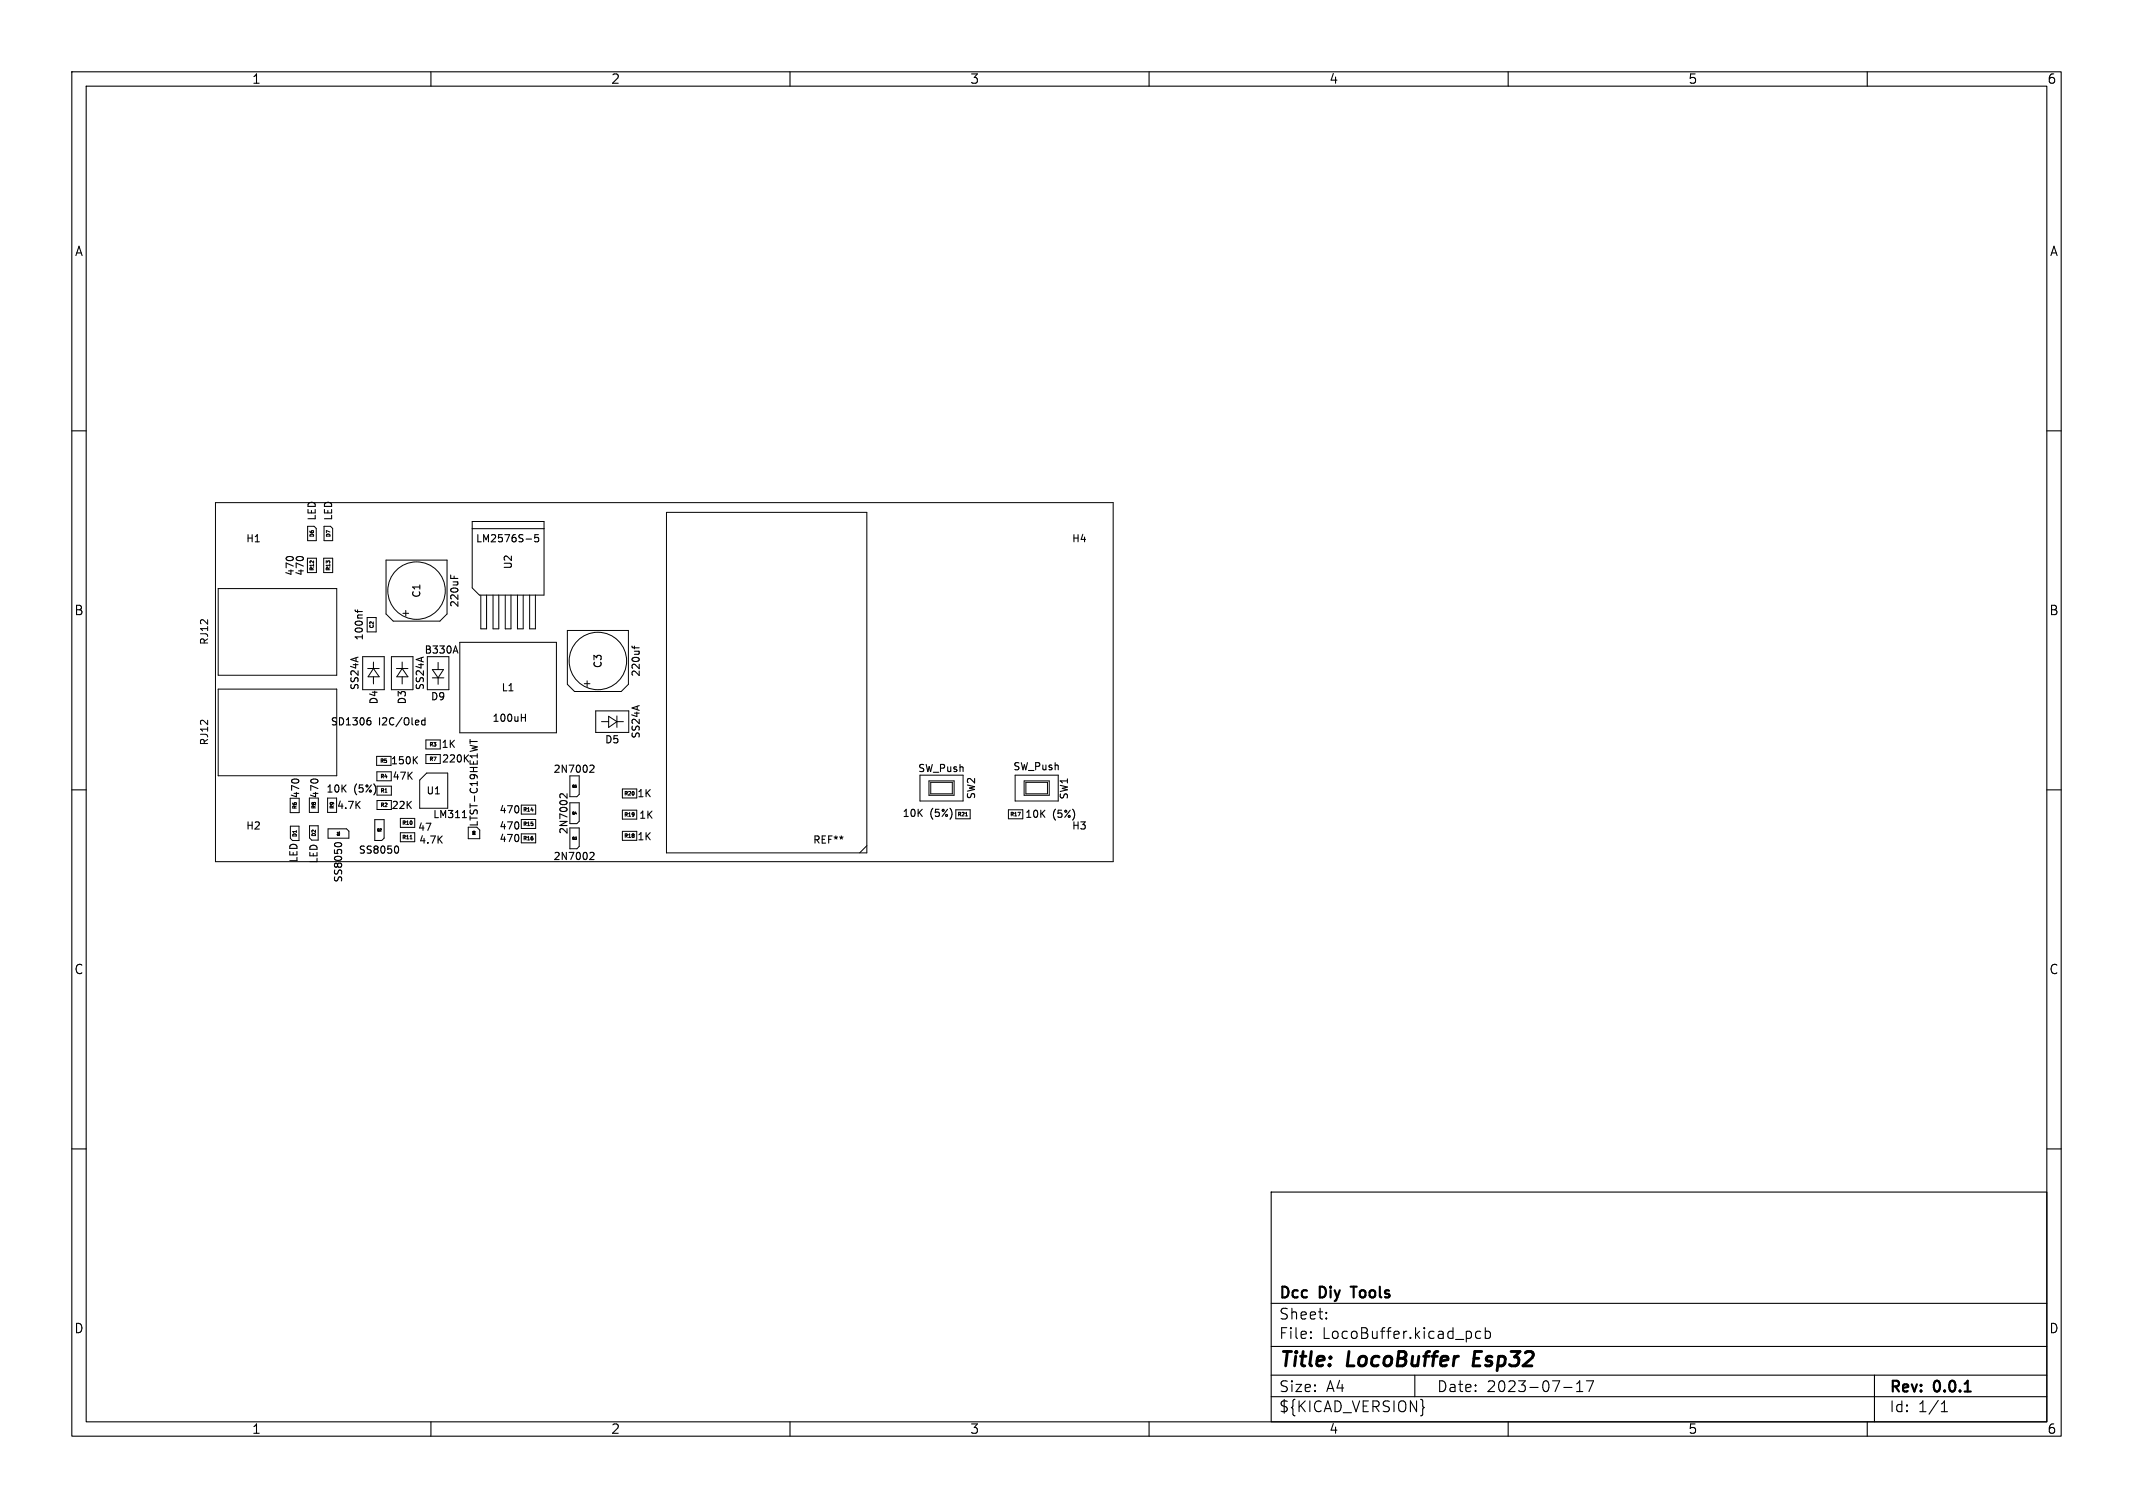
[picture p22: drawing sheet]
<svg xmlns="http://www.w3.org/2000/svg" width="297mm" height="210mm" viewBox="0 0 297 210" stroke-linecap="round" stroke-linejoin="round" font-family="sans-serif">
<defs><g id="words">
<g font-size="2.8">
<text x="178" y="190.8">Title:</text>
<text x="187.5" y="190.8">LocoBuffer</text>
<text x="205.6" y="190.8">Esp32</text>
</g>
<g font-size="2.1">
<text x="178" y="183.9">Sheet:</text>
<text x="178" y="181.1">Dcc</text>
<text x="183.7" y="181.1">Diy</text>
<text x="188.6" y="181.1">Tools</text>
<text x="178" y="186.6">File:</text>
<text x="184" y="186.6">LocoBuffer.kicad_pcb</text>
<text x="178" y="196.8">${KICAD_VERSION}</text>
<text x="178" y="194">Size:</text>
<text x="184.6" y="194">A4</text>
<text x="200" y="194">Date:</text>
<text x="206.9" y="194">2023-07-17</text>
<text x="263" y="194.2">Rev:</text>
<text x="263" y="196.8">Id:</text>
<text x="267" y="196.8">1/1</text>
<text x="269.2" y="194.2">0.0.1</text>
</g>
<g font-size="1.8">
<text x="35" y="11.8">1</text>
<text x="85" y="11.8">2</text>
<text x="135" y="11.8">3</text>
<text x="185" y="11.8">4</text>
<text x="235" y="11.8">5</text>
<text x="285" y="11.8">6</text>
<text x="10.4" y="35.8">A</text>
<text x="285.4" y="35.8">A</text>
<text x="10.3" y="85.8">B</text>
<text x="285.3" y="85.8">B</text>
<text x="10.3" y="135.8">C</text>
<text x="285.3" y="135.8">C</text>
<text x="10.3" y="185.8">D</text>
<text x="285.3" y="185.8">D</text>
<text x="35" y="199.8">1</text>
<text x="85" y="199.8">2</text>
<text x="135" y="199.8">3</text>
<text x="185" y="199.8">4</text>
<text x="235" y="199.8">5</text>
<text x="285" y="199.8">6</text>
</g>
<g font-size="1.4">
<text x="34.2" y="75.7">H1</text>
<text x="44.1" y="72.6" transform="rotate(-90 44.1 72.6)">LED</text>
<text x="46.4" y="72.6" transform="rotate(-90 46.4 72.6)">LED</text>
<text x="66.2" y="75.7">LM2576S-5</text>
<text x="149.2" y="75.7">H4</text>
<text x="41.1" y="80.3" transform="rotate(-90 41.1 80.3)">470</text>
<text x="42.5" y="80.3" transform="rotate(-90 42.5 80.3)">470</text>
<text x="58.7" y="83.3" transform="rotate(-90 58.7 83.3)">C1</text>
<text x="71.4" y="79.3" transform="rotate(-90 71.4 79.3)">U2</text>
<text x="29" y="89.7" transform="rotate(-90 29 89.7)">RJ12</text>
<text x="50.7" y="89.3" transform="rotate(-90 50.7 89.3)">100nf</text>
<text x="64" y="84.6" transform="rotate(-90 64 84.6)">220uF</text>
<text x="59.1" y="91.2">B330A</text>
<text x="83.9" y="93.1" transform="rotate(-90 83.9 93.1)">C3</text>
<text x="89.2" y="94.3" transform="rotate(-90 89.2 94.3)">220uf</text>
<text x="46" y="101.2">SD1306</text>
<text x="50.1" y="96.2" transform="rotate(-90 50.1 96.2)">SS24A</text>
<text x="52.7" y="101.2">I2C/Oled</text>
<text x="52.7" y="98.2" transform="rotate(-90 52.7 98.2)">D4</text>
<text x="56.7" y="98.2" transform="rotate(-90 56.7 98.2)">D3</text>
<text x="59.2" y="96.2" transform="rotate(-90 59.2 96.2)">SS24A</text>
<text x="59.9" y="97.7">D9</text>
<text x="68.5" y="100.7">100uH</text>
<text x="69.8" y="96.4">L1</text>
<text x="29" y="103.7" transform="rotate(-90 29 103.7)">RJ12</text>
<text x="54.4" y="106.6">150K</text>
<text x="61.4" y="104.3">1K</text>
<text x="61.5" y="106.4">220K</text>
<text x="77" y="107.8">2N7002</text>
<text x="84.2" y="103.7">D5</text>
<text x="89.2" y="102.9" transform="rotate(-90 89.2 102.9)">SS24A</text>
<text x="127.8" y="107.7">SW_Push</text>
<text x="141" y="107.4">SW_Push</text>
<text x="41.8" y="111.2" transform="rotate(-90 41.8 111.2)">470</text>
<text x="44.5" y="111.2" transform="rotate(-90 44.5 111.2)">470</text>
<text x="45.4" y="110.5">10K</text>
<text x="46.9" y="112.8">4.7K</text>
<text x="49.2" y="110.5">(5%)</text>
<text x="54.5" y="112.8">22K</text>
<text x="54.6" y="108.8">47K</text>
<text x="59.3" y="110.8">U1</text>
<text x="69.5" y="113.4">470</text>
<text x="88.7" y="111.2">1K</text>
<text x="125.6" y="113.9">10K</text>
<text x="129.5" y="113.9">(5%)</text>
<text x="135.9" y="111.4" transform="rotate(-90 135.9 111.4)">SW2</text>
<text x="148.9" y="111.4" transform="rotate(-90 148.9 111.4)">SW1</text>
<text x="34.2" y="115.7">H2</text>
<text x="49.9" y="119.1">SS8050</text>
<text x="58.1" y="115.9">47</text>
<text x="58.3" y="117.7">4.7K</text>
<text x="60.2" y="114.1">LM311</text>
<text x="66.7" y="115.2" transform="rotate(-90 66.7 115.2)">LTST-C19HE1WT</text>
<text x="69.5" y="117.4">470</text>
<text x="69.5" y="115.7">470</text>
<text x="77" y="119.9">2N7002</text>
<text x="79.2" y="116.2" transform="rotate(-90 79.2 116.2)">2N7002</text>
<text x="88.7" y="117.2">1K</text>
<text x="88.9" y="114.2">1K</text>
<text x="113.2" y="117.6">REF**</text>
<text x="142.7" y="114.1">10K</text>
<text x="146.5" y="114.1">(5%)</text>
<text x="149.2" y="115.7">H3</text>
<text x="41.6" y="120.2" transform="rotate(-90 41.6 120.2)">LED</text>
<text x="44.4" y="120.3" transform="rotate(-90 44.4 120.3)">LED</text>
<text x="47.8" y="123" transform="rotate(-90 47.8 123)">SS8050</text>
</g>
<g font-size=".7">
<text x="43.8" y="74.8" transform="rotate(-90 43.8 74.8)">D6</text>
<text x="46.1" y="74.8" transform="rotate(-90 46.1 74.8)">D7</text>
<text x="43.8" y="79.5" transform="rotate(-90 43.8 79.5)">R12</text>
<text x="46" y="79.5" transform="rotate(-90 46 79.5)">R13</text>
<text x="52.1" y="87.5" transform="rotate(-90 52.1 87.5)">C2</text>
<text x="52.9" y="106.3">R5</text>
<text x="59.8" y="104">R3</text>
<text x="59.8" y="106.1">R7</text>
<text x="41.4" y="112.7" transform="rotate(-90 41.4 112.7)">R6</text>
<text x="44.1" y="112.7" transform="rotate(-90 44.1 112.7)">R8</text>
<text x="46.6" y="112.7" transform="rotate(-90 46.6 112.7)">R9</text>
<text x="52.9" y="108.5">R4</text>
<text x="53" y="110.5">R1</text>
<text x="53" y="112.5">R2</text>
<text x="72.8" y="113.1">R14</text>
<text x="86.9" y="113.8">R19</text>
<text x="86.9" y="110.8">R20</text>
<text x="133.3" y="113.8">R21</text>
<text x="140.6" y="113.8">R17</text>
<text x="41.4" y="116.6" transform="rotate(-90 41.4 116.6)">D1</text>
<text x="44.1" y="116.5" transform="rotate(-90 44.1 116.5)">D2</text>
<text x="56" y="114.9">R10</text>
<text x="56" y="116.9">R11</text>
<text x="72.8" y="117.1">R16</text>
<text x="72.8" y="115.1">R15</text>
<text x="86.9" y="116.8">R18</text>
</g>
<g font-size=".4">
<text x="79.6" y="113.5">Q4</text>
<text x="79.6" y="109.7">Q5</text>
<text x="47.4" y="116.4" transform="rotate(-90 47.4 116.4)">Q1</text>
<text x="52.5" y="115.8">Q2</text>
<text x="66.2" y="116.3" transform="rotate(-90 66.2 116.3)">D8</text>
<text x="79.6" y="117">Q3</text>
</g>
</g></defs>
<g fill="none" stroke="#000" stroke-width=".15">
<path d="M10 10h277v190h-277zM12 12h273v186h-273zM60 10v2M110 10v2M160 10v2M210 10v2M260 10v2M10 60h2M285 60h2M73.3 75.1h.7M75 74.5h-.5l-.1 .4 .2-.1 .3 .1 .1 .1v.4l-.2 .1-.4-.1M49.5 84.9l.1 .3"/>
<path d="M49.8 84.9v.4M51.4 100h.2M59.2 100v1M62.8 80.1v.5M72.6 99.9h.6M73.2 99.5v1M88 90l.1 .2M88.3 90v.4M10 110h2M46.6 117.6a.63 .63 0 0 1 1 0M51.5 100.3l.2 .2v.3l-.2 .2M55.3 117.8a.63 .63 0 0 1 0 1"/>
<path d="M58.7 100.8l.2 .2 .3-.1M59.2 100.3h-.3l-.2 .2M64.4 113.9h.6M65.5 103v.5M65.5 103.3h1M79 110.5v.7l-.8-.7-.2 .1v.4M82.3 118.7l.3 .1 .1 .2-.6 .7h.6M82.3 106.6h.3l.1 .2-.6 .8h.6M285 110h2M10 160h2M285 160h2M177 166h108v32h-108z"/>
<path d="M60 198v2M110 198v2M160 198v2M177 194.5h108M177 191.5h108M177 187.5h108M177 181.5h108M182.5 186.3h.1l-.1 .1M182.5 186.3v.1M182.5 185.5v.1M182.5 185.5h.1l-.1 .1M184.7 183.6v.1"/>
<path d="M184.7 183.6h-.1l.1 .1M184.7 182.8v.1M184.7 182.8h-.1l.1 .1M197 191.5v3M198.1 195.8l.2 .2-.2 .2M204.7 185.5l.2 .2v.4l-.2 .2M206.2 185.5l-.5-.1-.2 .3v.4l.1 .2 .1 .1 .5-.1M206.8 185.5l.4-.1 .3 .3v.4l-.1 .2-.2 .1-.4-.1M206.8 184.9v1.5M210 198v2M217.7 193.2h1.2M219.5 193.8h.9"/>
<path d="M219.5 192.7l.5-.4v1.5M220.9 192.3h1l-.7 1.5M260 198v2M261 191.5v6.5M270.3 196.6h.9M270.3 195.5l.4-.4v1.5"/>
</g>
<path d="M273.6 193.8h.8" fill="none" stroke="#000" stroke-width=".3"/>
<g fill="none" stroke="#000" stroke-width=".14">
<path d="M30 70h125v50h-125zM42.8 77.7h1.3v2h-1.3M42.8 73.3h.9l.3 .3v1.7h-1.2zM45.1 77.7h1.2v2h-1.2zM45.1 73.3h.9l.3 .3v1.7h-1.2zM53.7 78h8.6v7.5l-1 1h-6.6l-1-1zM65.7 72.6h10v10.3h-9l-1-1zM65.7 73.6h10M92.8 71.4h27.9v47.4h-27.9zM30.4 82h16.5v12h-16.5zM30.4 96h16.5v12h-16.5zM50.5 91.4h3v4.7h-3z"/>
<path d="M51.1 86h1.3v2h-1.3M51.2 93.1h1.6M52 93.1l.8 1.2h-1.6zM52 92.2v.9M52 94.3v.9M54.5 91.4h3v4.7h-3zM55.2 93.1h1.6M56 92.2v.9M56 94.3v.9M56 93.1l.8 1.2h-1.6zM56.1 85.4h.8M56.5 85v.8"/>
<path d="M59.5 91.4h3v4.7h-3zM60.2 94.4h1.6M60.2 93.2h1.6l-.8 1.2zM61 92.3v.9M61 94.4v.9M64 89.4h13.5v12.7h-13.5zM67 82.9v4.7h.7v-4.7M68.7 82.9v4.7h.7v-4.7M70.4 82.9v4.7h.7v-4.7M72 82.9v4.7h.8v-4.7M73.7 82.9v4.7h.9v-4.7M79 87.8h8.5v7.5l-1 1h-6.5l-1-1z"/>
<path d="M81.4 95.2h.7M81.7 94.8v.8M83 99h4.5v3h-4.5zM84.7 99.7l1.2 .8-1.2 .8zM85.9 99.7v1.6M40.4 111.2v2h1.3v-2M40.7 117.1l-.3-.3v-1.7h1.2v2M43.1 111.1v2h1.2v-2M43.1 115h1.2v2h-.9l-.3-.3zM45.6 111.1h1.3v2h-1.3zM45.7 115.4h2.6l.3 .4v.9h-2.9zM52.2 114.1h1.3v2.6l-.3 .3h-1z"/>
<path d="M52.5 109.5h2v1.2h-2M54.4 105.3h-2v1.3h2M54.5 107.5h-2v1.2h2M54.5 111.5h-2v1.2h2M55.7 114h2v1.2h-2zM55.7 116h2v1.2h-2zM57.1 116.8h.3M59.4 107.7h2.9v4.9h-3.9v-4zM61.3 103.1h-2v1.2h2M61.3 105.1h-2v1.2h2M65.2 115.2v1.6h1.6v-1.2l-.4-.4M72.6 112.1h2v1.3h-2z"/>
<path d="M72.6 114.1h2v1.3h-2zM72.6 116.1h2v1.3h-2zM79.4 111.8h1.3v2.6l-.4 .3h-.9zM79.4 108.1v2.9h.9l.4-.4v-2.5M79.4 115.3h1.3v2.6l-.4 .3h-.9zM83.8 100.5h.9M85.9 100.5h.9M88.7 115.8h-2v1.2h2M88.7 109.9h-2v1.2h2M88.7 112.8h-2v1.3h2M120.7 117.8l-1 1M128.1 108h6v3.5h-6z"/>
<path d="M129.4 108.8h3.4v2h-3.4zM129.6 109h3v1.5h-3zM133.1 112.8h2v1.2h-2zM134.4 113.6h.3M141.3 108h6v3.5h-6zM142.4 112.8h-2v1.2h2M142.6 108.8h3.5v2h-3.5zM142.9 109h3v1.5h-3z"/>
<circle cx="58" cy="82.2" r="4"/>
<circle cx="83.2" cy="92" r="4"/>
</g>
<use href="#words"/>
</svg>
